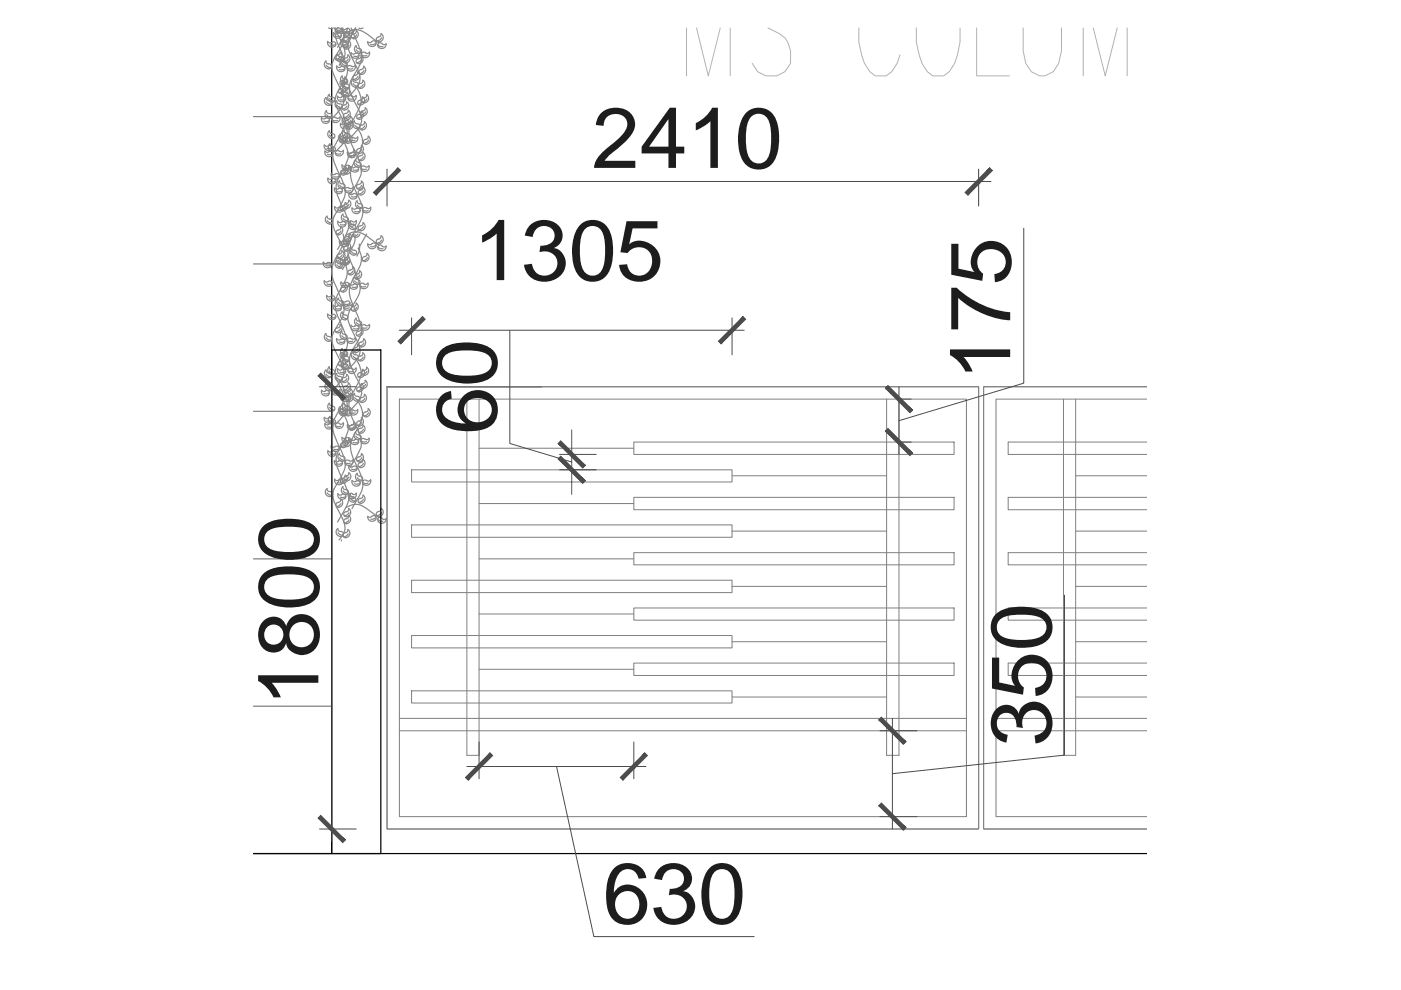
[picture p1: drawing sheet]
<svg xmlns="http://www.w3.org/2000/svg" width="297mm" height="210mm" viewBox="0 0 297 210" stroke-linecap="round" stroke-linejoin="round" font-family="sans-serif">
<defs><g id="words">
<g font-size="18.2" fill="#1d1d1d">
<text x="125.5" y="35.6">2410</text>
<text x="100.4" y="59.4">1305</text>
<text x="214.2" y="80.6" transform="rotate(-90 214.2 80.6)">175</text>
<text x="105.2" y="92.1" transform="rotate(-90 105.2 92.1)">60</text>
<text x="67.5" y="149.7" transform="rotate(-90 67.5 149.7)">1800</text>
<text x="222.8" y="158.2" transform="rotate(-90 222.8 158.2)">350</text>
<text x="127.8" y="195.7">630</text>
</g>
</g></defs>
<!-- layer: 0 FEATURE WALL -->
<path d="M70.3 5.9v175.1h-16.6h189.5" fill="none" stroke="#000" stroke-width=".25"/>
<!-- layer: 0-MISC -->
<g fill="none" stroke="#878787" stroke-width=".25">
<path d="M69.1 12.9a.78 .78 0 0 0 1 .7 .6 .6 0 0 1 0 .9 .6 .6 0 0 1-.9-.1 .95 .95 0 0 1-.1-1.5zM69.1 13.8a1.12 1.12 0 0 0 1.1 .5M69.7 5.9l.3 .2 .7-.2M70.3 9l-.4 .1-.4-.3a.9 .9 0 0 0 .6 1.1 .9 .9 0 0 0 1.1-.6l-.3-.4-.6 .1M70.7 6.9a.8 .8 0 0 0 1.2 .1 .55 .55 0 0 1 .5 .5 .55 .55 0 0 1-.5 .6 .95 .95 0 0 1-1.2-1.2zM70.9 5.9l1.4 2.7a4.1 4.1 0 0 1 .5 4l-.9 1.2M71.1 5.9v.3a7.7 7.7 0 0 0 1.1 4.3l.5 1.2a9.7 9.7 0 0 1 1 3.6l-.4 1.3-.8 1.3a5.8 5.8 0 0 0-1.4 3.7l.7 2.1a11.9 11.9 0 0 1 1.8 4.7v.4l-.6 1.3-1.7 1.9M71.2 9.3a1.12 1.12 0 0 1-1.2 .2M71.5 5.9a.89 .89 0 0 0 .9 1.2M71.6 11.7l.4-.2 .1-.5a.9 .9 0 0 1 .3 1.3 .9 .9 0 0 1-1.2 .3l-.1-.6 .5-.3M71.6 11.4a.95 .95 0 0 0-.3 1.1 .95 .95 0 0 0 .9 .6M71.6 11.4a.77 .77 0 0 0 1 .8l.2 .5-.2 .3-.3 .1"/>
<path d="M71.7 12.3a1.12 1.12 0 0 0 1 .6M71.7 5.9a.53 .53 0 0 0-.5 .6 .53 .53 0 0 0 .6 .4M71.8 5.9h.1M71.8 6.4l.3 .2 .8 .3M71.9 5.9l.5 .2M71.9 18.9a.78 .78 0 0 0 .9-.8 .9 .9 0 0 1 .3 1.3 .9 .9 0 0 1-1.2 .2l-.1-.3zM72.2 12a1.12 1.12 0 0 1-1 .6M72.2 14.2l-.4 .1-.4-.3a.95 .95 0 0 0 .4 1 .95 .95 0 0 0 1.1 0M72.2 14.2a.53 .53 0 0 1 .8 .1 .53 .53 0 0 1-.1 .7M72.3 6.1l-.2 .3-.8 .3M72.3 6.1a.53 .53 0 0 1 .6 .5 .53 .53 0 0 1-.5 .5M72.4 7.5a1.12 1.12 0 0 1-1.2 .1"/>
<path d="M72.4 14.1h.1M72.4 5.9a4.2 4.2 0 0 1-.6 5 5.8 5.8 0 0 0-1.4 3.6l.7 2.1a11.7 11.7 0 0 1 1.8 4.8l-.4 1.2-1.9 2.3M72.4 12.5a.9 .9 0 0 0-.1 1.3 .9 .9 0 0 0 1.3 .1l-.1-.5-.5-.3M72.5 13.4a1.12 1.12 0 0 0 1 .5M72.5 6a.95 .95 0 0 0 .4 1 .95 .95 0 0 0 1.1 0M72.5 12.5l.1 .5 .5 .1M72.5 6l.6 .3 .3-.1M72.5 8.4a.9 .9 0 0 0-.1 1.2 .9 .9 0 0 0 1.2 .2v-.6l-.5-.2M72.5 16.1a.9 .9 0 0 0-.1 1.3 .9 .9 0 0 0 1.2 .1v-.5l-.5-.3M72.5 8.4l.2 .4 .4 .2M72.5 16.1l.2 .5 .4 .1M72.6 9.2a1.12 1.12 0 0 0 1 .6"/>
<path d="M72.6 17a1.12 1.12 0 0 0 1 .5M72.7 5.9a.93 .93 0 0 1-.8 1M72.7 18.9a.9 .9 0 0 0-.2 1.3 .9 .9 0 0 0 1.3 .1 .67 .67 0 0 0-.2-.7 .67 .67 0 0 0-.7-.2l-.2-.5M72.7 19.8a1.12 1.12 0 0 0 1.1 .5M72.8 17.2a.9 .9 0 0 0-.1 1.2 .9 .9 0 0 0 1.2 .2v-.6l-.5-.2M72.9 18a1.12 1.12 0 0 0 1 .6M72.9 17.2l.1 .4 .4 .2M72.9 7.4a1.12 1.12 0 0 0 1.2 .1M72.9 19a1.12 1.12 0 0 1-1 .6M73.1 14.6a1.12 1.12 0 0 1-1.2 .1M73.1 16.3a.76 .76 0 0 1-.9 .9l-.1 .5 .2 .3 .4 .1M73.1 16.3a.95 .95 0 0 1 .4 1 .95 .95 0 0 1-.8 .7"/>
<path d="M73.2 17.2a1.12 1.12 0 0 1-1 .7M73.3 6.1a.53 .53 0 0 1 .8 .1 .53 .53 0 0 1-.1 .8M73.4 7a3.4 3.4 0 0 1 4.3 .2l2.6 1.9M73.6 14.4a1.12 1.12 0 0 0 1.2 .2M73.7 18.6l-.1 .5-.4 .2M73.7 18.6a.9 .9 0 0 1 .3 1.3 .9 .9 0 0 1-1.2 .2l-.1-.5 .5-.3M73.7 19.5a1.12 1.12 0 0 1-.9 .7M73.8 6.9a.53 .53 0 0 0-.8 .1 .53 .53 0 0 0 .1 .8M73.8 11.6a.9 .9 0 0 1 .3 1.3 .9 .9 0 0 1-1.3 .3 .66 .66 0 0 1 .1-.7 .66 .66 0 0 1 .6-.3l.2-.6M73.8 5.9l-.8 1.8-1.4 2.3M73.8 12.5a1.12 1.12 0 0 1-1 .7M73.9 8.7a.9 .9 0 0 1 .3 1.2 .9 .9 0 0 1-1.2 .3 .66 .66 0 0 1 0-.7 .66 .66 0 0 1 .7-.2l.2-.6"/>
<path d="M73.9 7.1a.9 .9 0 0 1 .3 1.3 .9 .9 0 0 1-1.2 .3 .66 .66 0 0 1 0-.7 .66 .66 0 0 1 .7-.3l.2-.5M74 9.5a1.12 1.12 0 0 1-1 .7M74 8a1.12 1.12 0 0 1-1 .7M74.2 6.5l-.3 .2h-.8M74.4 11.2a.75 .75 0 0 0 1.2 0 .59 .59 0 0 1 .5 .7 .59 .59 0 0 1-.7 .5 .95 .95 0 0 1-1-1.2zM74.4 5.9l1.3 3a10.3 10.3 0 0 1 1 3.6l-.1 .7-1.1 1.9a5.6 5.6 0 0 0-1.4 3.7l.5 1.6 1.1 2.1a4.5 4.5 0 0 1 .8 3.9l-.8 1.2-1.3 1.5M74.6 6.8l-.4 .3-.5-.1M74.6 6.8a.95 .95 0 0 1-.4 1 .95 .95 0 0 1-1.1 0M74.9 17.7a1.12 1.12 0 0 0 1 .5M75.3 13.8a.78 .78 0 0 1-1.2 .1l-.5 .3v.4l.2 .3M75.3 18.1a4.6 4.6 0 0 1 .3 6 11 11 0 0 0-1.6 4.1 10.9 10.9 0 0 0 1.7 4.9 4.9 4.9 0 0 1 .1 5.5l-1.5 2.7M75.3 13.9a.95 .95 0 0 1-.4 1 .95 .95 0 0 1-1.1 0"/>
<path d="M75.4 5.9l-.8 1.3M75.4 17.4l-.4-.1-.2-.5a.9 .9 0 0 0-.1 1.3 .9 .9 0 0 0 1.2 .1v-.5l-.5-.3M75.5 5.9l-.3 .5a5.6 5.6 0 0 0-1.4 3.6l.7 2.1a11.7 11.7 0 0 1 1.8 4.7l-.3 1.2-2 2.4M75.5 6.5l-.1 .5-.4 .2M75.5 10.5a1.12 1.12 0 0 0 1.1 .6M75.5 6.5a.9 .9 0 0 1 .3 1.2 .9 .9 0 0 1-1.2 .3l-.1-.6 .5-.2M75.6 7.4a1.12 1.12 0 0 1-1 .6M75.8 15.3a.75 .75 0 0 1-.8 .8l-.2 .5 .3 .3 .3 .1M75.8 15.3a.95 .95 0 0 1 .4 1 .95 .95 0 0 1-.8 .7M75.9 16.2a1.12 1.12 0 0 1-1 .6M76 12.4l.5-.2v-.4a.9 .9 0 0 1 .4 1.2 .9 .9 0 0 1-1.3 .3v-.6l.4-.3M76.1 10.3l-.5-.2-.1-.4a.9 .9 0 0 0-.2 1.2 .9 .9 0 0 0 1.3 .2v-.6l-.5-.2"/>
<path d="M76.1 5.9l.2 .2 .7-.2M76.1 11.7a1.12 1.12 0 0 1-1.1 .2M76.4 17.7l.4-.2 .1-.5a.89 .89 0 0 1 .3 1.3 .89 .89 0 0 1-1.2 .2l-.1-.5 .5-.3M76.6 11.6a1.12 1.12 0 0 0 1.2 .2M76.6 12.6a1.12 1.12 0 0 1-1 .7M77 17.9a1.12 1.12 0 0 1-1 .7M77.1 14.1a.75 .75 0 0 1-.8 .8l-.2 .5 .2 .3 .4 .1M77.1 14a.95 .95 0 0 1 .4 1.1 .95 .95 0 0 1-.8 .7M77.2 15a1.12 1.12 0 0 1-1 .6M77.5 11.2a.56 .56 0 0 0-.8 .2 .56 .56 0 0 0 .4 .8 .95 .95 0 0 0 1.2-1.2l-.3 .3-.5-.1M78 8.8l.5 .2a.64 .64 0 0 1 .7-.3 .64 .64 0 0 1 .6 .5 .92 .92 0 0 1-1.1 .6 .92 .92 0 0 1-.7-1zM79.7 9.1a1.12 1.12 0 0 1-1.1 .4"/>
<path d="M80.1 9.5a1.12 1.12 0 0 0 1.1 .4M80.8 7.2l-.1 .4-.4 .2M80.8 7.1a.9 .9 0 0 1 .3 1.3 .9 .9 0 0 1-1.2 .3l-.1-.6 .5-.3M80.9 8a1.12 1.12 0 0 1-1 .7M81.9 9.3a.75 .75 0 0 1-1.2-.2 .6 .6 0 0 0-.7 .6 .6 .6 0 0 0 .7 .6 .95 .95 0 0 0 1.2-1M68.2 25a.95 .95 0 0 0 .3 1 .95 .95 0 0 0 1.1 0M68.2 24.9a.74 .74 0 0 0 1.1 .1l.5 .3v.3l-.2 .4M68.8 30.7a.91 .91 0 0 0 .6 1.2 .91 .91 0 0 0 1.1-.6l-.3-.5-.6 .1M68.8 30.7l.4 .3 .4-.1M68.9 32a.74 .74 0 0 0 1.2 0 .61 .61 0 0 1 .5 .8 .61 .61 0 0 1-.8 .4 .94 .94 0 0 1-.9-1.2zM69.1 20.7a.9 .9 0 0 0-.2 1.3 .9 .9 0 0 0 1.3 .1 .66 .66 0 0 0-.8-.9l-.2-.5M69.1 21.6a1.12 1.12 0 0 0 1.1 .5"/>
<path d="M69.2 23.4a.9 .9 0 0 0-.1 1.3 .9 .9 0 0 0 1.2 .1 .64 .64 0 0 0-.1-.7 .64 .64 0 0 0-.7-.1l-.3-.5M69.3 24.3a1.12 1.12 0 0 0 1 .6M69.5 37.8a.74 .74 0 0 0 1.2 0 .61 .61 0 0 1 .5 .7 .61 .61 0 0 1-.8 .5 .95 .95 0 0 1-.9-1.2M69.8 27.7a.9 .9 0 0 0-.1 1.3 .9 .9 0 0 0 1.2 .1v-.5l-.5-.3M69.8 25.5a1.12 1.12 0 0 1-1.1 .2M69.9 20.9a1.12 1.12 0 0 0 1 .5M69.9 28.6a1.12 1.12 0 0 0 1 .6M69.9 27.7l.1 .5 .4 .2M70 30.5a.77 .77 0 0 0 .9 .7 .6 .6 0 0 1 0 .9 .6 .6 0 0 1-.9-.1 .94 .94 0 0 1 0-1.5zM70 31.4a1.12 1.12 0 0 0 1 .5M70.2 36.8a.95 .95 0 0 0 .4 1 .95 .95 0 0 0 1.1 0M70.3 36.7l.3 .3 .5-.1"/>
<path d="M70.3 25.3a1.12 1.12 0 0 0 1.2 .2M70.4 20.6l-.4-.2-.2-.4a.9 .9 0 0 0-.1 1.3 .9 .9 0 0 0 1.2 .1v-.5l-.5-.3M70.5 31.3a1.12 1.12 0 0 1-1.2 .1M70.6 32.5a1.12 1.12 0 0 1-1.2 .2M70.9 39.9a.95 .95 0 0 0 .4 1 .95 .95 0 0 0 1.1 0M70.9 39.8l.4 .3 .4-.1M71.1 36.9a.53 .53 0 0 1 .7 .1 .53 .53 0 0 1-.1 .8M71.1 32.4a1.12 1.12 0 0 0 1.1 .2M71.2 38.3a1.12 1.12 0 0 1-1.2 .2M71.3 32.9a.95 .95 0 0 0 1.1 0 .95 .95 0 0 0 .4-1 .76 .76 0 0 1-1.2 0l-.5 .3v.4l.2 .3M71.4 21.4a.78 .78 0 0 0 1 .7 .6 .6 0 0 1 0 .9 .6 .6 0 0 1-.9-.1 .95 .95 0 0 1-.1-1.5zM71.4 22.3a1.12 1.12 0 0 0 1.1 .5"/>
<path d="M71.5 20.4a.91 .91 0 0 0 .6 1.1 .91 .91 0 0 0 1.2-.6 .65 .65 0 0 0-.5-.5 .65 .65 0 0 0-.7 .3l-.5-.3M71.9 29.2a.95 .95 0 0 0 .4 1 .95 .95 0 0 0 1.1 0M71.9 22.7a4.8 4.8 0 0 1 1.1 4l-1.3 2.8a5.1 5.1 0 0 0-.5 5.7l.3 .8a12.3 12.3 0 0 1 1.7 4.9 15.3 15.3 0 0 1-2.4 4.9 4.8 4.8 0 0 0 .7 4.2l.8 1.5a4.1 4.1 0 0 1 .5 4l-.9 1.2M71.9 29.2l.4 .3 .4-.2M72 37.3a1.12 1.12 0 0 1-1.2 .1M72 38.3a.9 .9 0 0 0-.2 1.3 .9 .9 0 0 0 1.3 .1v-.5l-.5-.2M72 38.4l.1 .4 .5 .2M72 39.2a1.12 1.12 0 0 0 1.1 .6M72.1 24.8a.89 .89 0 0 1-.6 1.1 .89 .89 0 0 1-1.1-.6 .65 .65 0 0 1 .5-.4 .65 .65 0 0 1 .6 .2l.6-.3M72.1 28.5a.9 .9 0 0 0-.2 1.2 .9 .9 0 0 0 1.3 .2 .66 .66 0 0 0-.8-.9l-.2-.5M72.1 29.3a1.12 1.12 0 0 0 1.1 .6M72.2 26.1a.95 .95 0 0 0 .4 1.1 .95 .95 0 0 0 1.1 0"/>
<path d="M72.2 26.2a.74 .74 0 0 0 1.2 0l.5 .3v.4l-.2 .3M72.5 34.9a.95 .95 0 0 0 .4 1.1 .95 .95 0 0 0 1.1 0M72.5 35l.4 .3 .5-.2M72.6 29.8a4.6 4.6 0 0 1 .3 5.9l-.7 1.3a4.6 4.6 0 0 0-.3 5.2l1.1 2.5a5.4 5.4 0 0 1 .8 4l-.8 1.8-1.4 2.4M72.8 29.3a.53 .53 0 0 1 .7 .1 .53 .53 0 0 1-.1 .8M72.9 24.9a.78 .78 0 0 0 .9 .7 .6 .6 0 0 1 0 .9 .6 .6 0 0 1-.8-.1 .95 .95 0 0 1-.1-1.5zM72.9 25.8a1.12 1.12 0 0 0 1.1 .5M73 27.7a.9 .9 0 0 0-.2 1.2 .9 .9 0 0 0 1.3 .2 .62 .62 0 0 0-.2-.7 .62 .62 0 0 0-.6-.1l-.3-.6M73 28.6a1.12 1.12 0 0 0 1.1 .5M73.2 35.4l-.1 .5-.4 .2M73.2 28.1l-.1 .5-.4 .2M73.2 35.4a.9 .9 0 0 1 .4 1.2 .9 .9 0 0 1-1.3 .3l-.1-.5 .5-.3"/>
<path d="M73.2 28.1a.9 .9 0 0 1 .4 1.3 .9 .9 0 0 1-1.3 .2l-.1-.5 .5-.3M73.3 20.9a1.12 1.12 0 0 1-1.2 .2M73.3 36.3a1.12 1.12 0 0 1-1 .6M73.3 29a1.12 1.12 0 0 1-1 .7M73.4 35.1a.53 .53 0 0 1 .8 .1 .53 .53 0 0 1-.2 .8M73.4 25.1a.55 .55 0 0 1-.6-.6 .55 .55 0 0 1 .7-.5l.2-.2 .1-.4a.95 .95 0 0 1 .4 1 .95 .95 0 0 1-.8 .7M73.5 21.6a.9 .9 0 0 1 .3 1.2 .9 .9 0 0 1-1.3 .3 .66 .66 0 0 1 .1-.7 .66 .66 0 0 1 .7-.2l.2-.6M73.6 22.5a1.12 1.12 0 0 1-1 .6M73.6 29.8a1.12 1.12 0 0 1-1.2 .1M73.7 32.2a.95 .95 0 0 0 .3 1 .95 .95 0 0 0 1.1 0M73.7 32.2l.3 .3 .5-.1M73.8 20.8a1.12 1.12 0 0 0 1.2 .1"/>
<path d="M73.8 25.3l.4-.2 .1-.5a.89 .89 0 0 1 .3 1.3 .89 .89 0 0 1-1.2 .3l-.1-.6 .5-.3M73.9 26.7a1.12 1.12 0 0 1-1.2 .2M73.9 24.3a1.12 1.12 0 0 1-1 .6M74 35.2a.9 .9 0 0 1 .3 1.2 .9 .9 0 0 1-1.3 .3 .66 .66 0 0 1 .1-.7 .66 .66 0 0 1 .6-.2l.2-.6M74 36.1a1.12 1.12 0 0 1-1 .6M74.1 29.6a1.12 1.12 0 0 0 1.2 .1M74.2 28.7a.75 .75 0 0 1-.8 .8l-.2 .5 .3 .3 .3 .1M74.2 28.6a.95 .95 0 0 1 .4 1.1 .95 .95 0 0 1-.8 .7M74.2 35.5a1.12 1.12 0 0 1-1.1 .2M74.3 29.5a1.12 1.12 0 0 1-1 .7M74.3 35.3a.91 .91 0 0 0 .6 1.1 .91 .91 0 0 0 1.1-.6 .65 .65 0 0 0-.5-.4 .65 .65 0 0 0-.6 .2l-.5-.3M74.4 25.5a1.12 1.12 0 0 1-1 .7"/>
<path d="M74.4 25.7a.9 .9 0 0 1 .3 1.2 .9 .9 0 0 1-1.2 .3 .66 .66 0 0 1 0-.7 .66 .66 0 0 1 .7-.2l.2-.6M74.5 32.4a.53 .53 0 0 1 .8 .1 .53 .53 0 0 1-.2 .7M74.5 26.6a1.12 1.12 0 0 1-1 .6M74.5 32.4l.4-.2 .1-.5a.95 .95 0 0 1 .4 1 .95 .95 0 0 1-.8 .7M74.5 32.4a.53 .53 0 0 0-.5 .6 .53 .53 0 0 0 .6 .4M74.7 20.4l.4 .1 .4-.2a.88 .88 0 0 1-.7 1.2 .88 .88 0 0 1-1-.9l.5-.3 .3 .1M74.8 39.7a.89 .89 0 0 1-.6 1.1 .89 .89 0 0 1-1.1-.6 .65 .65 0 0 1 .5-.4 .65 .65 0 0 1 .7 .2l.5-.3M75.1 32.6a1.12 1.12 0 0 1-1 .6M75.2 25.6a.9 .9 0 0 0-.2 1.3 .9 .9 0 0 0 1.3 .1 .67 .67 0 0 0-.2-.7 .67 .67 0 0 0-.7-.1l-.2-.6M75.2 26.5a1.12 1.12 0 0 0 1.1 .5M75.4 32.8a1.12 1.12 0 0 1-1.2 .1M75.4 33.8a.78 .78 0 0 0 1 .7 .6 .6 0 0 1 0 .9 .6 .6 0 0 1-.9-.1 .95 .95 0 0 1-.1-1.5z"/>
<path d="M75.4 34.7a1.12 1.12 0 0 0 1.1 .5M75.7 26.9a4.7 4.7 0 0 1 1.1 3.6l-.4 1.4-.7 1.4a6 6 0 0 0-1.3 4.5 20 20 0 0 0 2 4.9 5 5 0 0 1-.7 5.4l-1.1 2M75.8 29a.78 .78 0 0 1-1.2 .1l-.4 .3-.1 .4 .2 .3M75.8 29a.95 .95 0 0 1-.3 1.1 .95 .95 0 0 1-1.1-.1M76 35.9a1.12 1.12 0 0 1-1.2 .1M76.1 24.3a.53 .53 0 0 0-.5 .5 .53 .53 0 0 0 .6 .5M76.4 21.3a.53 .53 0 0 0-.6 .5 .53 .53 0 0 0 .6 .5M76.5 33l.4-.2 .1-.5a.9 .9 0 0 1 .3 1.3 .9 .9 0 0 1-1.3 .3v-.6l.4-.3M76.5 35.7a1.12 1.12 0 0 0 1.2 .1M76.6 23.7a.76 .76 0 0 0 .8-.8 .89 .89 0 0 1 .3 1.2 .89 .89 0 0 1-1.2 .3l-.1-.4zM76.6 30.8l-.1 .5-.4 .2M76.6 23.6l-.1 .4-.4 .3"/>
<path d="M76.6 38.4a.76 .76 0 0 1-.8 .8l-.2 .5 .2 .3 .4 .1M76.6 30.8a.89 .89 0 0 1 .4 1.2 .89 .89 0 0 1-1.3 .3v-.5l.4-.3M76.6 23.6a.95 .95 0 0 1 .4 1 .95 .95 0 0 1-.8 .7M76.6 38.4a.95 .95 0 0 1 .4 1 .95 .95 0 0 1-.8 .7M76.7 31.7a1.12 1.12 0 0 1-1 .7M76.7 24.4a1.12 1.12 0 0 1-1 .7M76.7 39.3a1.12 1.12 0 0 1-1 .7M76.8 20.6l-.1 .4-.4 .3M76.9 20.5a.95 .95 0 0 1 .4 1 .95 .95 0 0 1-.8 .8M76.9 21.4a1.12 1.12 0 0 1-1 .7M77 39.6l-.1 .5-.4 .2M77 39.6a.9 .9 0 0 1 .3 1.3 .9 .9 0 0 1-1.3 .2v-.5l.4-.3"/>
<path d="M77 33.2a1.12 1.12 0 0 1-.9 .7M77.3 25.8a.76 .76 0 0 1-.9 .8l-.2 .6 .3 .3 .3 .1M77.3 25.8a.95 .95 0 0 1 .4 1 .95 .95 0 0 1-.9 .8M77.3 26.7a1.12 1.12 0 0 1-.9 .6M77.4 35.3a.53 .53 0 0 0-.8 .1 .53 .53 0 0 0 .2 .8M77.4 35.3l.5 .1 .3-.3a.94 .94 0 0 1-.3 1.1 .94 .94 0 0 1-1.1 0M77.5 23.7a1.12 1.12 0 0 1-1 .7M77.7 20.1a.9 .9 0 0 1 .3 1.2 .9 .9 0 0 1-1.2 .3 .66 .66 0 0 1 .1-.7 .66 .66 0 0 1 .6-.3l.2-.5M77.8 21a1.12 1.12 0 0 1-1 .6M78.1 28.9a.9 .9 0 0 1 .3 1.2 .9 .9 0 0 1-1.3 .3 .66 .66 0 0 1 .1-.7 .66 .66 0 0 1 .7-.3l.2-.5M78.1 29.7a1.12 1.12 0 0 1-.9 .7M68.5 55.6a.89 .89 0 0 0 .6 1.1 .89 .89 0 0 0 1.1-.6 .65 .65 0 0 0-.5-.5 .65 .65 0 0 0-.6 .3l-.5-.3"/>
<path d="M68.8 59.5a.74 .74 0 0 0 1.1 .1 .59 .59 0 0 1 .6 .7 .59 .59 0 0 1-.8 .4 .93 .93 0 0 1-.9-1.2zM69.3 45.8a.9 .9 0 0 0-.2 1.3 .9 .9 0 0 0 1.3 .1 .66 .66 0 0 0-.8-.8l-.2-.6M69.3 46.7a1.12 1.12 0 0 0 1.1 .6M70.3 56.1a1.12 1.12 0 0 1-1.2 .2M71.4 55.2a.9 .9 0 0 0-.2 1.3 .9 .9 0 0 0 1.3 .1v-.5l-.5-.3M71.4 56.1a1.12 1.12 0 0 0 1.1 .6M71.4 55.3l.2 .4 .4 .2M71.6 54.3a.95 .95 0 0 0-.3 1.1 .95 .95 0 0 0 .9 .6M71.6 54a.78 .78 0 0 0 .9-.8 .9 .9 0 0 1 .3 1.2 .9 .9 0 0 1-1.3 .3l-.1-.4zM71.6 46.9a.95 .95 0 0 0 .4 1.1 .95 .95 0 0 0 1.1-.1M71.6 54.3l.2 .5 .4 .1M71.7 46.9a.74 .74 0 0 0 1.1 0l.5 .3v.4l-.2 .3"/>
<path d="M71.7 55.2a1.12 1.12 0 0 0 1 .5M71.7 40a.53 .53 0 0 1 .8 .1 .53 .53 0 0 1-.1 .8M71.7 48.8a.53 .53 0 0 0-.5 .5 .53 .53 0 0 0 .6 .5M72 51a.95 .95 0 0 0 .4 1.1 .95 .95 0 0 0 1.1 0M72 51l.4 .3 .4-.1M72.2 48.1l-.1 .5-.4 .2M72.2 48a.95 .95 0 0 1 .4 1.1 .95 .95 0 0 1-.8 .7M72.2 54.9a.53 .53 0 0 1 .6 .5 .53 .53 0 0 1-.5 .6M72.3 59.8a.95 .95 0 0 0 .3 1 .95 .95 0 0 0 1.1 0M72.3 49a1.12 1.12 0 0 1-1 .6M72.3 59.8a.74 .74 0 0 0 1.2 .1l.5 .3v.3l-.2 .3M72.4 56.9h.1"/>
<path d="M72.4 44.8a.94 .94 0 0 1-1.1 0 .94 .94 0 0 1-.3-1 .74 .74 0 0 0 1.1 .1l.5 .3v.3l-.2 .3M72.6 54a1.12 1.12 0 0 1-1 .7M72.6 40.4a1.12 1.12 0 0 1-1.2 .2M72.7 44.4a1.12 1.12 0 0 1-1.2 .1M72.7 45.4a.9 .9 0 0 0-.2 1.3 .9 .9 0 0 0 1.3 .1 .67 .67 0 0 0-.1-.7 .67 .67 0 0 0-.7-.2l-.3-.5M72.7 46.3a1.12 1.12 0 0 0 1.1 .5M72.7 49.6a4.3 4.3 0 0 1-.7 3.7 7.1 7.1 0 0 0-1.6 5.2l1.5 3.9a8.7 8.7 0 0 1 1 3.6 5.9 5.9 0 0 1-1.1 2.7 5.8 5.8 0 0 0-1.4 3.6l.7 2.1a11.9 11.9 0 0 1 1.8 4.7v.4l-.6 1.3-1.7 1.9M72.8 51.2a.53 .53 0 0 1 .8 .1 .53 .53 0 0 1-.2 .7M73 55.1a.53 .53 0 0 1 .8 .1 .53 .53 0 0 1-.2 .8M73 55.1l-.4 .1-.4-.3a.95 .95 0 0 0 .4 1.1 .95 .95 0 0 0 1.1 0M73.1 40.2a1.12 1.12 0 0 0 1.2 .2M73.2 54.6a2.92 2.92 0 0 1-.6 2.6"/>
<path d="M73.2 43a.9 .9 0 0 1 .3 1.2 .9 .9 0 0 1-1.2 .3 .66 .66 0 0 1 0-.7 .66 .66 0 0 1 .7-.3l.2-.5M73.3 43.8a1.12 1.12 0 0 1-1 .7M73.4 47.4a1.12 1.12 0 0 1-1.2 .2M73.4 49.9a3.4 3.4 0 0 1 4.3 .1l2.6 1.9M73.7 51.6a1.12 1.12 0 0 1-1.2 .1M73.8 54.5a.92 .92 0 0 1 .3 1.2 .92 .92 0 0 1-1.3 .3 .66 .66 0 0 1 .1-.7 .66 .66 0 0 1 .6-.2l.2-.6M73.8 47.3a1.12 1.12 0 0 0 1.2 .2M73.8 55.4a1.12 1.12 0 0 1-1 .6M73.9 55.5a1.12 1.12 0 0 1-1.2 .2M73.9 51.5a.9 .9 0 0 1 .3 1.3 .9 .9 0 0 1-1.2 .2 .66 .66 0 0 1 0-.7 .66 .66 0 0 1 .7-.2l.2-.6M73.9 50a.9 .9 0 0 1 .3 1.3 .9 .9 0 0 1-1.2 .3 .66 .66 0 0 1 0-.7 .66 .66 0 0 1 .7-.3l.2-.6M74 41a.95 .95 0 0 0 .3 1 .95 .95 0 0 0 1.1 0"/>
<path d="M74 42.4a.9 .9 0 0 1 .3 1.3 .9 .9 0 0 1-1.3 .3 .66 .66 0 0 1 .1-.7 .66 .66 0 0 1 .6-.3l.2-.5M74 52.4a1.12 1.12 0 0 1-1 .7M74 43.3a1.12 1.12 0 0 1-1 .7M74 50.9a1.12 1.12 0 0 1-1 .7M74 41a.74 .74 0 0 0 1.2 0l.5 .3v.4l-.2 .3M74.2 50.4a1.12 1.12 0 0 1-1 .7M74.2 49.6a.9 .9 0 0 1 .2 1.2 .9 .9 0 0 1-1.3 .2v-.5l.5-.3a.53 .53 0 0 0 .5-.6M74.3 47a.9 .9 0 0 0-.2 1.3 .9 .9 0 0 0 1.3 .1v-.5l-.5-.3M74.3 47.9a1.12 1.12 0 0 0 1.1 .5M74.3 57.2l.4-.2 .1-.5a.9 .9 0 0 1 .3 1.3 .9 .9 0 0 1-1.2 .3l-.1-.6 .5-.3M74.3 47l.2 .5 .4 .1M74.5 53.3a1.12 1.12 0 0 0 1 .5"/>
<path d="M74.6 44.1a.88 .88 0 0 0 .7 1.2 .88 .88 0 0 0 1-.9l-.4-.3-.4 .1M74.7 44.1l.3 .3 .5-.2M74.7 46.9l.5 .2 .3-.3a.94 .94 0 0 1-.3 1 .94 .94 0 0 1-1.1 0M74.7 47a.53 .53 0 0 0-.7 0 .53 .53 0 0 0 .1 .8M74.9 57.4a1.12 1.12 0 0 1-1 .7M74.9 49.6l.1 .5 .5 .2M74.9 49.6a5.8 5.8 0 0 0-1.1 4.2l1.6 4.1a8.3 8.3 0 0 1 .9 3.6l-.1 .6-1 2a5.6 5.6 0 0 0-1.4 3.7l.7 2.1a11.7 11.7 0 0 1 1.8 4.7l-.3 1.2-2 2.3M75 53l-.4-.1-.2-.5a.9 .9 0 0 0-.1 1.3 .9 .9 0 0 0 1.3 .1l-.1-.5-.5-.3M75.2 58.6a.9 .9 0 0 0-.2 1.3 .9 .9 0 0 0 1.3 .2v-.6l-.5-.2M75.2 59.5a1.12 1.12 0 0 0 1.1 .6M75.2 58.7l.1 .4 .5 .2M75.2 49.6a6.3 6.3 0 0 1-1.4 4.5l-.8 1.4a3.9 3.9 0 0 1 .1 4.1l-.7 1.4a5.7 5.7 0 0 0-.5 6.6l.8 1.9a9.7 9.7 0 0 1 1 3.6l-.4 1.3-.8 1.3a5.8 5.8 0 0 0-1.4 3.7l.7 2a12.3 12.3 0 0 1 1.8 4.8v.4l-.6 1.2-1.7 1.9"/>
<path d="M75.7 41.5a1.12 1.12 0 0 1-1.2 .2M75.7 42.6a.9 .9 0 0 0-.2 1.2 .9 .9 0 0 0 1.3 .2 .62 .62 0 0 0-.1-.7 .62 .62 0 0 0-.7-.1l-.2-.6M75.7 43.5a1.12 1.12 0 0 0 1.1 .5M75.9 48.6l-.1 .5-.4 .2M75.9 49.6l-.4 .4-.5 .1M76.2 51.7a3.1 3.1 0 0 1-.5 2.6M76.2 57.4a.9 .9 0 0 1 .4 1.2 .9 .9 0 0 1-1.3 .3 .66 .66 0 0 1 .1-.7 .66 .66 0 0 1 .6-.2l.2-.6M76.3 49.6a.95 .95 0 0 1-.8 .7M76.3 58.3a1.12 1.12 0 0 1-1 .6M76.4 44.7a1.12 1.12 0 0 1-1.2 .1M76.9 44.5a1.12 1.12 0 0 0 1.1 .2M77 47.2l-.1 .5-.4 .2"/>
<path d="M77 47.2a.9 .9 0 0 1 .3 1.2 .9 .9 0 0 1-1.3 .3v-.5l.4-.3M77 40.5a1.12 1.12 0 0 1-.9 .6M77 48.1a1.12 1.12 0 0 1-.9 .6M77.3 54.4a.53 .53 0 0 0-.5 .6 .53 .53 0 0 0 .6 .5M77.7 44.1a.53 .53 0 0 0-.7 .1 .53 .53 0 0 0 .1 .8M77.7 49.6l-1.7 3.1a3.9 3.9 0 0 1 .1 4.1 14.7 14.7 0 0 0-2 4.3 7.7 7.7 0 0 0 1.1 4.4l.5 1.1a10.8 10.8 0 0 1 1 3.7l-.1 .7-1.1 1.9a5.6 5.6 0 0 0-1.4 3.6l.5 1.7 1.5 3a3.7 3.7 0 0 1-1 4.9l-.7 .8M77.8 53.7l-.1 .5-.4 .2M77.8 53.7a.95 .95 0 0 1 .4 1 .95 .95 0 0 1-.8 .8M77.9 54.6a1.12 1.12 0 0 1-1 .7M78 51.7a.9 .9 0 0 0 .8 1 .9 .9 0 0 0 .9-.8l-.4-.4-.5 .2M78 51.7l.4 .2 .4-.2M78.6 43.9l-.4 .3-.4-.1"/>
<path d="M78.6 43.9a.95 .95 0 0 1-.4 1.1 .95 .95 0 0 1-1.1-.1M79.7 51.9a1.12 1.12 0 0 1-1.1 .4M80.1 52.3a1.12 1.12 0 0 0 1.1 .4M80.8 50l-.1 .5-.4 .2M80.8 50a.9 .9 0 0 1 .3 1.2 .9 .9 0 0 1-1.2 .3l-.1-.5 .5-.3M80.9 50.9a1.12 1.12 0 0 1-1 .7M81.9 52.2a.75 .75 0 0 1-1.2-.2 .6 .6 0 0 0-.7 .6 .6 .6 0 0 0 .7 .5 .95 .95 0 0 0 1.2-.9M69.1 70.7a.78 .78 0 0 0 1 .7 .6 .6 0 0 1 0 .9 .6 .6 0 0 1-.9-.1 .95 .95 0 0 1-.1-1.5zM69.1 78.4a.9 .9 0 0 0-.2 1.3 .9 .9 0 0 0 1.3 .1v-.5l-.5-.3M69.1 71.6a1.12 1.12 0 0 0 1.1 .5M69.1 79.3a1.12 1.12 0 0 0 1.1 .6M69.2 78.5l.1 .4 .4 .2"/>
<path d="M69.8 77.7a.9 .9 0 0 0-.1 1.3 .9 .9 0 0 0 1.2 .1v-.5l-.5-.2M69.8 77.8l.2 .4 .4 .2M69.9 78.7a1.12 1.12 0 0 0 1 .5M70.1 62.8l-.5 .1-.3-.3a.91 .91 0 0 0 .6 1.2 .91 .91 0 0 0 1.1-.6l-.3-.5-.6 .1M70.3 66.8l-.4 .1-.4-.3a.94 .94 0 0 0 .4 1 .94 .94 0 0 0 1.1 0M70.3 66.8a.53 .53 0 0 1 .8 0 .53 .53 0 0 1-.1 .8M70.5 60.1a1.12 1.12 0 0 1-1.2 .1M70.7 64.7a.8 .8 0 0 0 1.2 .1 .55 .55 0 0 1 .5 .5 .55 .55 0 0 1-.5 .6 .95 .95 0 0 1-1.2-1.2zM71 63.2a1.12 1.12 0 0 1-1.2 .2M71.2 67.1a1.12 1.12 0 0 1-1.2 .2M71.5 78.2a.91 .91 0 0 0 .6 1.1 .91 .91 0 0 0 1.2-.6 .65 .65 0 0 0-.5-.5 .65 .65 0 0 0-.7 .3l-.5-.3M71.7 63.2a.9 .9 0 0 0-.1 1.3 .9 .9 0 0 0 1.2 .1v-.5l-.5-.3"/>
<path d="M71.8 64.1a1.12 1.12 0 0 0 1 .5M71.8 63.2l.1 .5 .4 .1M71.9 76.7a.78 .78 0 0 0 .9-.8 .9 .9 0 0 1 .3 1.2 .9 .9 0 0 1-1.2 .3l-.1-.3zM72 79.8l-.5-.2-.1-.4a.9 .9 0 0 0-.2 1.3 .9 .9 0 0 0 1.3 .1v-.6l-.5-.2M72.1 68.8l-.1 .5-.4 .2M72.1 68.8a.9 .9 0 0 1 .3 1.3 .9 .9 0 0 1-1.2 .3l-.1-.6 .5-.3M72.2 69.7a1.12 1.12 0 0 1-1 .7M72.2 72l-.4 .1-.4-.3a.95 .95 0 0 0 .4 1 .95 .95 0 0 0 1.1 0M72.2 72a.53 .53 0 0 1 .8 .1 .53 .53 0 0 1-.1 .7M72.4 65.3a1.12 1.12 0 0 1-1.2 .1M72.4 70.3a.9 .9 0 0 0-.1 1.3 .9 .9 0 0 0 1.3 .1l-.1-.6-.5-.2M72.5 71.2a1.12 1.12 0 0 0 1 .5"/>
<path d="M72.5 63.7a.95 .95 0 0 0 .4 1.1 .95 .95 0 0 0 1.1 0M72.5 70.3l.1 .4 .5 .2M72.5 66.1a.9 .9 0 0 0-.1 1.3 .9 .9 0 0 0 1.2 .1v-.5l-.5-.2M72.5 73.9a.9 .9 0 0 0-.1 1.3 .9 .9 0 0 0 1.2 .1v-.6l-.5-.2M72.5 66.1l.2 .5 .4 .2M72.5 73.9l.2 .4 .4 .2M72.5 63.7a.74 .74 0 0 0 1.2 .1l.5 .3v.4l-.2 .3M72.6 67a1.12 1.12 0 0 0 1 .6M72.6 74.8a1.12 1.12 0 0 0 1 .5M72.7 76.7a.77 .77 0 0 0 .9 .7 .6 .6 0 0 1 0 .9 .6 .6 0 0 1-.9-.1 .94 .94 0 0 1 0-1.5zM72.7 77.6a1.12 1.12 0 0 0 1.1 .5M72.7 60.9a.53 .53 0 0 0-.5 .5 .53 .53 0 0 0 .6 .5"/>
<path d="M72.8 74.9a.9 .9 0 0 0-.1 1.3 .9 .9 0 0 0 1.2 .2v-.6l-.5-.2M72.9 75.8a1.12 1.12 0 0 0 1 .6M72.9 74.9l.1 .5 .4 .2M72.9 65.1a1.12 1.12 0 0 0 1.2 .2M72.9 76.8a1.12 1.12 0 0 1-1 .6M73.1 72.3a1.12 1.12 0 0 1-1.2 .2M73.1 74.1a.9 .9 0 0 1 .3 1.2 .9 .9 0 0 1-1.2 .3 .66 .66 0 0 1 0-.7 .66 .66 0 0 1 .7-.2l.2-.6M73.2 60.2l-.1 .5-.4 .2M73.2 75a1.12 1.12 0 0 1-1 .6M73.2 60.2a.95 .95 0 0 1 .4 1 .95 .95 0 0 1-.8 .7M73.3 78.7a1.12 1.12 0 0 1-1.2 .2M73.3 61.1a1.12 1.12 0 0 1-1 .7"/>
<path d="M73.5 79.4a.9 .9 0 0 1 .3 1.2 .9 .9 0 0 1-1.3 .3 .66 .66 0 0 1 .1-.7 .66 .66 0 0 1 .7-.3l.2-.5M73.6 72.2a1.12 1.12 0 0 0 1.2 .1M73.7 76.4l-.1 .5-.4 .2M73.7 76.4a.9 .9 0 0 1 .3 1.3 .9 .9 0 0 1-1.2 .2l-.1-.5 .5-.3M73.7 77.3a1.12 1.12 0 0 1-.9 .6M73.8 78.6a1.12 1.12 0 0 0 1.2 .1M73.8 72.6a.94 .94 0 0 0 1.1 .1 .94 .94 0 0 0 .4-1.1 .78 .78 0 0 1-1.2 .1l-.5 .3v.3l.2 .3M74 60.4a1.12 1.12 0 0 1-1.2 .1M74.2 64.3a1.12 1.12 0 0 1-1.2 .2M74.4 68.9a.75 .75 0 0 0 1.2 .1 .59 .59 0 0 1 .5 .7 .59 .59 0 0 1-.7 .4 .95 .95 0 0 1-1-1.2zM74.6 64.6a.74 .74 0 0 1-1.2 0l-.5 .3v.4l.2 .3M74.6 64.6a.95 .95 0 0 1-.4 1 .95 .95 0 0 1-1.1 0"/>
<path d="M74.7 65.1a.78 .78 0 0 0 .8-.9 .9 .9 0 0 1 .3 1.3 .9 .9 0 0 1-1.2 .3l-.1-.4zM74.7 78.2l.4 .1 .4-.3a.91 .91 0 0 1-.6 1.2 .91 .91 0 0 1-1.1-.7l.3-.4 .5 .1M74.8 74.6a.9 .9 0 0 0-.1 1.3 .9 .9 0 0 0 1.2 .1v-.5l-.5-.3M74.8 74.6l.2 .5 .4 .1M74.9 75.5a1.12 1.12 0 0 0 1 .5M74.9 60.3a.53 .53 0 0 1 .8 .1 .53 .53 0 0 1-.2 .8M74.9 60.3l-.4 .1-.4-.3a.95 .95 0 0 0 .4 1.1 .95 .95 0 0 0 1.1 0M75.3 75.9a4.6 4.6 0 0 1 .3 6l-.4 .8a5.2 5.2 0 0 0-.6 5.7l.3 .8a11.4 11.4 0 0 1 1.7 4.9 9.1 9.1 0 0 1-1.7 3.9l-.6 1.1M75.5 68.3a1.12 1.12 0 0 0 1.1 .6M75.6 65.2a1.12 1.12 0 0 1-1 .6M75.8 60.7a1.12 1.12 0 0 1-1.2 .2M75.8 73.1a.75 .75 0 0 1-.8 .8l-.2 .5 .3 .3 .3 .1"/>
<path d="M75.8 73.1a.95 .95 0 0 1 .4 1 .95 .95 0 0 1-.8 .7M75.9 73.9a1.12 1.12 0 0 1-1 .7M76 70.2l.5-.2v-.5a.9 .9 0 0 1 .4 1.3 .9 .9 0 0 1-1.3 .3v-.6l.4-.3M76.1 68.1l-.5-.2-.1-.5a.9 .9 0 0 0-.2 1.3 .9 .9 0 0 0 1.3 .2v-.6l-.5-.2M76.1 69.5a1.12 1.12 0 0 1-1.1 .2M76.3 60.6a1.12 1.12 0 0 0 1.2 .1M76.4 75.5l.4-.2 .1-.5a.89 .89 0 0 1 .3 1.3 .89 .89 0 0 1-1.2 .2l-.1-.5 .5-.3M76.6 69.3a1.12 1.12 0 0 0 1.2 .2M76.6 70.4a1.12 1.12 0 0 1-1 .7M76.8 69l.4-.2a.8 .8 0 0 0 1.1 0 .86 .86 0 0 1-.6 1.2 .86 .86 0 0 1-1-.9zM76.8 78.3l-.1 .5-.4 .2M76.9 78.3a.9 .9 0 0 1 .3 1.3 .9 .9 0 0 1-1.3 .2v-.5l.5-.3"/>
<path d="M76.9 79.2a1.12 1.12 0 0 1-1 .7M77 75.7a1.12 1.12 0 0 1-1 .7M77.1 71.8a.75 .75 0 0 1-.8 .9l-.2 .5 .2 .3 .4 .1M77.1 71.8a.95 .95 0 0 1 .4 1.1 .95 .95 0 0 1-.8 .7M77.2 72.7a1.12 1.12 0 0 1-1 .7M77.7 77.8a.9 .9 0 0 1 .3 1.3 .9 .9 0 0 1-1.2 .3 .66 .66 0 0 1 .1-.7 .66 .66 0 0 1 .6-.3l.2-.5M77.8 78.7a1.12 1.12 0 0 1-1 .7M78 60l-.4 .3-.4-.1M78 60a.88 .88 0 0 1-.6 1.2 .88 .88 0 0 1-1-.9l.4-.3 .4 .2M68.2 82.7a.95 .95 0 0 0 .3 1.1 .95 .95 0 0 0 1.1 0M68.2 82.7a.74 .74 0 0 0 1.1 .1l.5 .3v.3l-.2 .3M68.8 88.5a.95 .95 0 0 0 .3 1 .95 .95 0 0 0 1.1 0"/>
<path d="M68.8 88.5l.4 .3 .4-.2M68.9 89.8a.74 .74 0 0 0 1.2 0 .59 .59 0 0 1 .5 .7 .59 .59 0 0 1-.8 .5 .93 .93 0 0 1-.9-1.2zM69.2 81.2a.77 .77 0 0 0 1 .7 .6 .6 0 0 1 0 .9 .6 .6 0 0 1-.9-.1 .94 .94 0 0 1-.1-1.5zM69.3 82.1a1.12 1.12 0 0 0 1 .5M69.5 95.5a.74 .74 0 0 0 1.2 .1 .61 .61 0 0 1 .5 .7 .61 .61 0 0 1-.8 .5 .95 .95 0 0 1-.9-1.2M69.6 88.6a.53 .53 0 0 1 .8 .1 .53 .53 0 0 1-.1 .8M69.8 85.5a.9 .9 0 0 0-.1 1.3 .9 .9 0 0 0 1.2 .1v-.6l-.5-.2M69.8 83.3a1.12 1.12 0 0 1-1.1 .1M69.9 86.4a1.12 1.12 0 0 0 1 .5M69.9 85.5l.1 .4 .4 .2M69.9 88.3a.9 .9 0 0 0-.1 1.3 .9 .9 0 0 0 1.3 .1 .67 .67 0 0 0-.2-.7 .67 .67 0 0 0-.7-.2l-.2-.5M70 89.2a1.12 1.12 0 0 0 1 .5"/>
<path d="M70.3 83.1a1.12 1.12 0 0 0 1.2 .2M70.5 89.1a1.12 1.12 0 0 1-1.2 .1M70.6 90.3a1.12 1.12 0 0 1-1.2 .2M71.1 90.2a1.12 1.12 0 0 0 1.1 .2M71.2 96.1a1.12 1.12 0 0 1-1.2 .2M71.4 80.1a1.12 1.12 0 0 0 1.1 .5M71.7 95.5a.94 .94 0 0 1-1.1 .1 .94 .94 0 0 1-.3-1.1 .74 .74 0 0 0 1.1 .1l.5 .3v.3l-.2 .3M71.7 97.8a.53 .53 0 0 1 .8 .1 .53 .53 0 0 1-.1 .7M71.7 97.8l-.4 .1-.4-.3a.95 .95 0 0 0 .4 1.1 .95 .95 0 0 0 1.1 0M71.9 87a.95 .95 0 0 0 .4 1 .95 .95 0 0 0 1.1 0M71.9 80.5a4.6 4.6 0 0 1 .3 5.9l-.7 1.4a4.6 4.6 0 0 0-.3 5.2l.3 .8a12.3 12.3 0 0 1 1.7 4.9 15.3 15.3 0 0 1-2.4 4.9 4.8 4.8 0 0 0 .7 4.2l.8 1.5a4 4 0 0 1 .5 3.9l-.9 1.3M71.9 86.9l.4 .3 .4-.1"/>
<path d="M72 95.1a1.12 1.12 0 0 1-1.2 .1M72 89.8a.53 .53 0 0 0-.8 .1 .53 .53 0 0 0 .1 .7M72 96.1a.78 .78 0 0 0 .9 .7 .6 .6 0 0 1 .1 .9 .6 .6 0 0 1-.9-.1 .95 .95 0 0 1-.1-1.5zM72 97a1.12 1.12 0 0 0 1.1 .6M72.1 82.6l-.4 .3-.5-.1M72.1 82.6a.89 .89 0 0 1-.6 1.1 .89 .89 0 0 1-1.1-.6l.3-.4 .6 .1M72.1 86.2a.9 .9 0 0 0-.2 1.3 .9 .9 0 0 0 1.3 .1v-.5l-.5-.3M72.1 87.1a1.12 1.12 0 0 0 1.1 .6M72.2 86.3l.1 .4 .4 .2M72.2 83.9a.91 .91 0 0 0 .6 1.2 .91 .91 0 0 0 1.1-.6 .65 .65 0 0 0-.5-.5 .65 .65 0 0 0-.6 .2l-.6-.3M72.5 92.7a.95 .95 0 0 0 .4 1.1 .95 .95 0 0 0 1.1 0M72.5 92.7l.4 .3 .5-.1"/>
<path d="M72.6 98.2a1.12 1.12 0 0 1-1.2 .1M72.6 87.5a4.8 4.8 0 0 1 1.2 4l-1.6 3.3a4.6 4.6 0 0 0-.3 5.2l1.1 2.5a5.4 5.4 0 0 1 .8 4l-2.2 4.2M72.7 93.9a.53 .53 0 0 0-.5 .5 .53 .53 0 0 0 .6 .5M72.8 87.1a.53 .53 0 0 1 .7 .1 .53 .53 0 0 1-.1 .8M72.8 89.7l-.4 .2-.4-.1M72.8 89.7a.95 .95 0 0 1-.4 1 .95 .95 0 0 1-1.1 0M72.9 82.6a.9 .9 0 0 0-.2 1.3 .9 .9 0 0 0 1.3 .2v-.6l-.5-.2M72.9 82.7l.1 .4 .4 .2M72.9 83.6a1.12 1.12 0 0 0 1.1 .5M73 85.4a.9 .9 0 0 0-.2 1.3 .9 .9 0 0 0 1.3 .2 .66 .66 0 0 0-.8-.9l-.3-.6M73 82a.78 .78 0 0 0 .8-.9 .9 .9 0 0 1 .4 1.3 .9 .9 0 0 1-1.3 .3l-.1-.4zM73 86.3a1.12 1.12 0 0 0 1.1 .6"/>
<path d="M73.1 98a1.12 1.12 0 0 0 1.2 .2M73.2 93.2l-.1 .4-.4 .3M73.2 85.9l-.1 .5-.4 .2M73.2 93.2a.95 .95 0 0 1 .4 1 .95 .95 0 0 1-.8 .7M73.2 85.9a.9 .9 0 0 1 .4 1.2 .9 .9 0 0 1-1.3 .3l-.1-.5 .5-.3M73.3 94a1.12 1.12 0 0 1-1 .7M73.3 86.8a1.12 1.12 0 0 1-1 .7M73.4 92.9a.53 .53 0 0 1 .8 .1 .53 .53 0 0 1-.2 .7M73.6 80.2a1.12 1.12 0 0 1-1 .7M73.6 87.5a1.12 1.12 0 0 1-1.2 .2M73.7 90a.95 .95 0 0 0 .3 1 .95 .95 0 0 0 1.1 0M73.7 90l.3 .2 .5-.1"/>
<path d="M73.8 83.1l.4-.2 .1-.5a.95 .95 0 0 1 .4 1 .95 .95 0 0 1-.8 .8M73.8 83.1a.53 .53 0 0 0-.5 .6 .53 .53 0 0 0 .6 .5M73.8 88.2a.55 .55 0 0 1-.6-.6 .55 .55 0 0 1 .7-.5l.3-.3v-.4a.94 .94 0 0 1 .4 1.1 .94 .94 0 0 1-.8 .7M73.9 84.2a.53 .53 0 0 0-.5 .5 .53 .53 0 0 0 .6 .5M73.9 84.5a1.12 1.12 0 0 1-1.2 .2M73.9 82a1.12 1.12 0 0 1-1 .7M74 98.7a.95 .95 0 0 0 .3 1.1 .95 .95 0 0 0 1.1 0M74 93a.9 .9 0 0 1 .3 1.2 .9 .9 0 0 1-1.3 .3 .66 .66 0 0 1 .1-.7 .66 .66 0 0 1 .6-.3l.2-.5M74 93.8a1.12 1.12 0 0 1-1 .7M74 98.8a.74 .74 0 0 0 1.2 0l.5 .3v.4l-.2 .3M74.1 87.4a1.12 1.12 0 0 0 1.2 .1M74.2 93.3a1.12 1.12 0 0 1-1.1 .2"/>
<path d="M74.3 87.3a1.12 1.12 0 0 1-1 .7M74.3 93.1a.91 .91 0 0 0 .6 1.1 .91 .91 0 0 0 1.1-.6 .65 .65 0 0 0-.5-.5 .65 .65 0 0 0-.6 .3l-.5-.3M74.4 83.5l-.1 .4-.4 .3M74.4 83.3a1.12 1.12 0 0 1-1 .6M74.4 83.4a.95 .95 0 0 1 .4 1.1 .95 .95 0 0 1-.8 .7M74.5 90.1a.53 .53 0 0 1 .8 .1 .53 .53 0 0 1-.2 .8M74.5 84.3a1.12 1.12 0 0 1-1 .7M74.8 97.5a.74 .74 0 0 1-1.1 0l-.5 .3-.1 .4 .3 .3M74.8 97.5a.95 .95 0 0 1-.4 1 .95 .95 0 0 1-1.1 0M75 89.5a.75 .75 0 0 1-.8 .8l-.2 .5 .3 .3 .3 .1M75 89.4a.95 .95 0 0 1 .4 1.1 .95 .95 0 0 1-.8 .7M75.1 90.4a1.12 1.12 0 0 1-1 .6"/>
<path d="M75.2 83.4a.78 .78 0 0 0 .9 .7 .6 .6 0 0 1 0 .9 .6 .6 0 0 1-.9-.1 .95 .95 0 0 1 0-1.5zM75.2 84.3a1.12 1.12 0 0 0 1.1 .5M75.4 90.5a1.12 1.12 0 0 1-1.2 .2M75.4 92.5a1.12 1.12 0 0 0 1.1 .5M75.7 84.7a4.6 4.6 0 0 1 .2 5.9l-.2 .5a6 6 0 0 0-1.3 4.4 20 20 0 0 0 2 5 4.9 4.9 0 0 1-.7 5.3l-1.1 2.1M75.7 99.3a1.12 1.12 0 0 1-1.2 .2M75.8 86.8a.78 .78 0 0 1-1.2 .1l-.4 .3-.1 .3 .2 .3M75.8 86.8a.95 .95 0 0 1-.3 1 .95 .95 0 0 1-1.1 0M76 92.2l-.4-.2-.2-.4a.9 .9 0 0 0-.2 1.3 .9 .9 0 0 0 1.3 .1v-.6l-.5-.2M76 93.6a1.12 1.12 0 0 1-1.2 .2M76.1 82a.53 .53 0 0 0-.5 .6 .53 .53 0 0 0 .6 .5M76.5 90.8l.4-.2 .1-.5a.9 .9 0 0 1 .3 1.3 .9 .9 0 0 1-1.3 .2v-.5l.4-.3"/>
<path d="M76.5 93.5a1.12 1.12 0 0 0 1.2 .1M76.6 81.5a.76 .76 0 0 0 .8-.9 .89 .89 0 0 1 .3 1.3 .89 .89 0 0 1-1.2 .3l-.1-.4zM76.6 88.6l-.1 .5-.4 .2M76.6 81.4l-.1 .4-.4 .2M76.6 96.2a.76 .76 0 0 1-.8 .8l-.2 .5 .2 .3 .4 .1M76.6 88.6a.89 .89 0 0 1 .4 1.2 .89 .89 0 0 1-1.3 .3v-.5l.4-.3M76.6 81.3a.95 .95 0 0 1 .4 1 .95 .95 0 0 1-.8 .8M76.6 96.2a.95 .95 0 0 1 .4 1 .95 .95 0 0 1-.8 .7M76.7 89.5a1.12 1.12 0 0 1-1 .7M76.7 82.2a1.12 1.12 0 0 1-1 .7M76.7 97a1.12 1.12 0 0 1-1 .7M77 97.4l-.1 .5-.4 .2"/>
<path d="M77 97.4a.9 .9 0 0 1 .3 1.3 .9 .9 0 0 1-1.3 .2v-.5l.4-.3M77 98.3a1.12 1.12 0 0 1-.9 .6M77 91a1.12 1.12 0 0 1-.9 .7M77.3 83.6a.76 .76 0 0 1-.9 .8l-.2 .6 .3 .3h.3M77.3 83.6a.95 .95 0 0 1 .4 1 .95 .95 0 0 1-.9 .7M77.3 84.5a1.12 1.12 0 0 1-.9 .6M77.4 93.1l.5 .1 .3-.3a.9 .9 0 0 1-.6 1.2 .9 .9 0 0 1-1.1-.7l.3-.4 .6 .1M77.5 81.5a1.12 1.12 0 0 1-1 .7M77.6 88.4a.55 .55 0 0 1-.6-.6 .55 .55 0 0 1 .7-.5l.3-.2 .1-.5a.95 .95 0 0 1 .4 1.1 .95 .95 0 0 1-.9 .7M78.1 87.5a1.12 1.12 0 0 1-.9 .7M69.3 103.6a.9 .9 0 0 0-.2 1.3 .9 .9 0 0 0 1.3 .1 .66 .66 0 0 0-.8-.8l-.2-.6M69.3 104.5a1.12 1.12 0 0 0 1.1 .5"/>
<path d="M71 101.6a.95 .95 0 0 0 .3 1 .95 .95 0 0 0 1.1 0M71 101.6a.74 .74 0 0 0 1.1 0l.5 .3v.4l-.2 .3M71.6 112.1a.95 .95 0 0 0-.3 1 .95 .95 0 0 0 .9 .6M71.6 104.7a.89 .89 0 0 0 .6 1.1 .89 .89 0 0 0 1.1-.6 .65 .65 0 0 0-.5-.5 .65 .65 0 0 0-.6 .3l-.5-.3M71.6 112.1a.77 .77 0 0 0 1 .7l.2 .5-.2 .3-.3 .1M71.7 113a1.12 1.12 0 0 0 1 .5M71.7 106.5a.53 .53 0 0 0-.5 .6 .53 .53 0 0 0 .6 .5M72.2 105.8l-.1 .5-.4 .2M72.2 105.8a.95 .95 0 0 1 .4 1 .95 .95 0 0 1-.8 .8M72.3 106.7a1.12 1.12 0 0 1-1 .7M72.4 114.7h.1M72.7 102.1a1.12 1.12 0 0 1-1.2 .2"/>
<path d="M72.7 103.2a.78 .78 0 0 0 1 .7 .6 .6 0 0 1 0 .9 .6 .6 0 0 1-.9-.1 .95 .95 0 0 1-.1-1.5zM72.7 104.1a1.12 1.12 0 0 0 1.1 .5M72.8 102.5a.55 .55 0 0 1-.6-.6 .55 .55 0 0 1 .7-.5l.3-.3v-.3a.94 .94 0 0 1 .4 1 .94 .94 0 0 1-.8 .7M72.9 113.1a.78 .78 0 0 0 .9-.8 .9 .9 0 0 1 .3 1.2 .9 .9 0 0 1-1.3 .3l-.1-.4zM73.3 101.6a1.12 1.12 0 0 1-1 .7M73.4 105.2a1.12 1.12 0 0 1-1.2 .2M73.4 107.6a3.4 3.4 0 0 1 4.3 .2l2.6 1.9M73.8 105.1a1.12 1.12 0 0 0 1.2 .2M73.8 113.2a1.12 1.12 0 0 1-1 .6M73.9 109.3a.9 .9 0 0 1 .3 1.2 .9 .9 0 0 1-1.2 .3 .66 .66 0 0 1 0-.7 .66 .66 0 0 1 .7-.2l.2-.6M73.9 107.8a.9 .9 0 0 1 .3 1.3 .9 .9 0 0 1-1.2 .2 .66 .66 0 0 1 0-.7 .66 .66 0 0 1 .7-.2l.2-.6M74 100.2a.9 .9 0 0 1 .3 1.3 .9 .9 0 0 1-1.3 .3 .66 .66 0 0 1 .1-.7 .66 .66 0 0 1 .6-.3l.2-.6"/>
<path d="M74 110.2a1.12 1.12 0 0 1-1 .7M74 101.1a1.12 1.12 0 0 1-1 .7M74 108.7a1.12 1.12 0 0 1-1 .6M74.3 104.8a.9 .9 0 0 0-.2 1.3 .9 .9 0 0 0 1.3 .1v-.6l-.5-.2M74.3 105.7a1.12 1.12 0 0 0 1.1 .5M74.3 104.8l.2 .4 .4 .2M74.6 101.9a.88 .88 0 0 0 .7 1.2 .88 .88 0 0 0 1-.9l-.4-.3-.4 .1M74.7 101.8l.3 .3 .5-.1M74.7 104.7l.5 .1 .3-.2a.94 .94 0 0 1-.3 1 .94 .94 0 0 1-1.1 0M74.7 104.7a.53 .53 0 0 0-.7 .1 .53 .53 0 0 0 .1 .7M75.7 100.3a.9 .9 0 0 0-.2 1.3 .9 .9 0 0 0 1.3 .2 .66 .66 0 0 0-.8-.9l-.2-.6M75.7 101.3a1.12 1.12 0 0 0 1.1 .5"/>
<path d="M76.4 102.4a1.12 1.12 0 0 1-1.2 .2M76.9 102.3a1.12 1.12 0 0 0 1.1 .1M77 105l-.1 .4-.4 .3M77 105a.9 .9 0 0 1 .3 1.2 .9 .9 0 0 1-1.3 .3v-.5l.4-.3M77 105.8a1.12 1.12 0 0 1-.9 .7M77.7 101.9a.53 .53 0 0 0-.7 .1 .53 .53 0 0 0 .1 .7M78 109.5a.95 .95 0 0 0 .5 1 .95 .95 0 0 0 1.1-.3M78 109.5a.79 .79 0 0 0 1.1-.2l.6 .2 .1 .4-.2 .3M78.6 101.7l-.4 .3-.4-.1M78.6 101.7a.95 .95 0 0 1-.4 1 .95 .95 0 0 1-1.1 0M79.7 109.7a1.12 1.12 0 0 1-1.1 .4M80.1 110.1a1.12 1.12 0 0 0 1.1 .4"/>
<path d="M80.8 107.8l-.1 .4-.4 .3M80.8 107.8a.9 .9 0 0 1 .3 1.2 .9 .9 0 0 1-1.2 .3l-.1-.6 .5-.2M80.9 108.6a1.12 1.12 0 0 1-1 .7M81 109.9l.4 .3 .5-.3M81 109.9a.53 .53 0 0 0-.7-.1 .53 .53 0 0 0-.1 .8M81.9 110a.95 .95 0 0 1-.6 .9 .95 .95 0 0 1-1.1-.3"/>
</g>
<!-- layer: 0 FEATURE WALL -->
<path d="M53.7 24.7h16.6M53.7 56h16.6M53.7 87.2h16.6M53.7 118.5h16.6M53.7 149.7h16.6" fill="none" stroke="#7f7f7f" stroke-width=".25"/>
<!-- layer: uvss dim -->
<path d="M70.3 74.2h10.4v106.8h-10.4zM82.1 82h32.7" fill="none" stroke="#000" stroke-width=".25"/>
<!-- layer: BW HATCH -->
<g fill="none" stroke="#7f7f7f" stroke-width=".21">
<path d="M82.1 82h125.4v93.8h-125.4zM84.7 84.6h120.2v88.5h-120.2zM87.3 99.6h67.9v2.6h-67.9zM99 84.6v75.5h2.6v-75.5M101.6 95h32.8M134.4 93.7h67.9v2.7h-67.9zM188 84.6v75.5h2.6v-75.5M225.5 84.6v75.5h2.6v-75.5M243.2 82h-34.7v93.8h34.7M243.2 84.6h-32v88.5h32M243.2 93.7h-29.4v2.7h29.4M87.3 111.3h67.9v2.6h-67.9z"/>
<path d="M101.6 106.8h32.8M101.6 118.5h32.8M134.4 105.5h67.9v2.6h-67.9zM134.4 117.2h67.9v2.6h-67.9zM155.2 100.9h32.8M155.2 112.6h32.8M228.1 100.9h15.1M228.1 112.6h15.1M243.2 105.5h-29.4v2.6h29.4M243.2 117.2h-29.4v2.6h29.4M87.3 123h67.9v2.6h-67.9zM87.3 134.7h67.9v2.7h-67.9z"/>
<path d="M101.6 130.2h32.8M134.4 128.9h67.9v2.6h-67.9zM155.2 124.3h32.8M155.2 136.1h32.8M228.1 124.3h15.1M228.1 136.1h15.1M243.2 128.9h-29.4v2.6h29.4M84.7 152.3h120.2M84.7 154.9h120.2M87.3 146.5h67.9v2.6h-67.9zM101.6 141.9h32.8M134.4 140.6h67.9v2.6h-67.9z"/>
<path d="M155.2 147.8h32.8M211.2 152.3h32M211.2 154.9h32M228.1 147.8h15.1M243.2 140.6h-29.4v2.6h29.4"/>
</g>
<!-- layer: DR_TEXT -->
<path d="M145.6 5.9v10.2M147.7 5.9l2.5 10.2 2.5-10.2M154.8 5.9v10.2M162.8 5.9l2.5 1.3 1.1 .8 .6 .9 .6 1.9v2.6a4.3 4.3 0 0 1-4.1 2.8 4.3 4.3 0 0 1-4-2.8M182.1 5.9v3l.6 2.7 .6 1.8 1.1 1.8 1.2 .9h2.3l1.2-.9 1.1-1.8 .6-1.8M194.3 5.9v3l.6 2.7 .6 1.8 1.1 1.8 1.2 .9h2.3l1.2-.9a13.6 13.6 0 0 0 2.3-9.3M207.1 5.9v10.2h6.9M216.9 5.9v4.9l.6 2.6 1.2 1.8 1.7 .9h1.1l1.8-.9 1.2-1.8 .6-2.6v-4.9M229.7 5.9v10.2M231.8 5.9l2.5 10.2 2.6-10.2M239 5.9v10.2" fill="none" stroke="#b2b2b2" stroke-width=".21"/>
<!-- layer: HATCH -->
<g fill="none" stroke="#4c4c4c" stroke-width=".21">
<path d="M79.5 38.5h130.6M82.1 35.9v7.8M207.5 35.9v7.8M217.1 48.4v32.8l-26.5 8M70.3 79.4v99M84.7 70h73.1M87.3 67.4v7.8M108.1 70.1v23.9l13.1 4M155.2 67.4v7.8M67.7 82h7.8M118.6 99.6h7.8M118.6 96.4h7.8"/>
<path d="M121.2 91.1v13.7M190.6 84.6h2.6M190.6 93.7h2.6M190.6 82v14.4M225.7 126.2v33.9l-36.5 3.9M101.6 157.3v7.8M134.4 157.3v7.8M186.6 154.9h7.8M189.2 152.3v23.5M67.7 175.8h7.8M99 162.5h38M118 162.5l7.9 36.1h34"/>
<path d="M186.6 173.1h7.8"/>
</g>
<!-- layer: ZON-DIM -->
<g fill="#4c4c4c" stroke="#4c4c4c" stroke-width=".21">
<path d="M84.4 35.6l-4.7 5.8 5.2-5.2zM84.4 35.6l-4.7 5.8-.5-.6z"/>
<path d="M204.6 40.8l.6 .6 4.6-5.8zM209.8 35.6l.6 .6-5.2 5.2z"/>
<path d="M89.6 67.1l-4.7 5.8 5.2-5.2zM89.6 67.1l-4.7 5.8-.5-.6z"/>
<path d="M157.5 67.1l-5.2 5.2 .6 .6zM157.5 67.1l.6 .6-5.2 5.2z"/>
<path d="M103.9 159.6l-4.7 5.8 5.3-5.2zM103.9 159.6l-4.7 5.8-.5-.6z"/>
<path d="M131.5 164.8l.6 .6 4.6-5.8zM136.7 159.6l.6 .6-5.2 5.2z"/>
<path d="M67.5 79.7l5.2 5.2 .5-.6zM67.5 79.7l.5-.6 5.2 5.2z"/>
<path d="M68 172.9l-.5 .5 5.7 4.7zM67.5 173.4l5.7 4.7-.5 .5z"/>
<path d="M187.7 82.3l5.2 5.2 .6-.5zM187.7 82.3l.6-.6 5.2 5.3z"/>
<path d="M188.3 90.8l-.6 .6 5.8 4.7zM187.7 91.4l5.8 4.7-.6 .5z"/>
<path d="M118.3 97.3l5.2 5.2 .6-.6zM118.3 97.3l.6-.6 5.2 5.2z"/>
<path d="M118.3 94l5.8 4.7-5.2-5.2zM118.3 94l5.8 4.7-.6 .5z"/>
<path d="M186.3 152.6l5.2 5.2 .6-.5zM186.3 152.6l.6-.5 5.2 5.2z"/>
<path d="M186.9 170.3l-.6 .5 5.8 4.7zM186.3 170.8l5.8 4.7-.6 .5z"/>
</g>
<use href="#words"/>
</svg>
